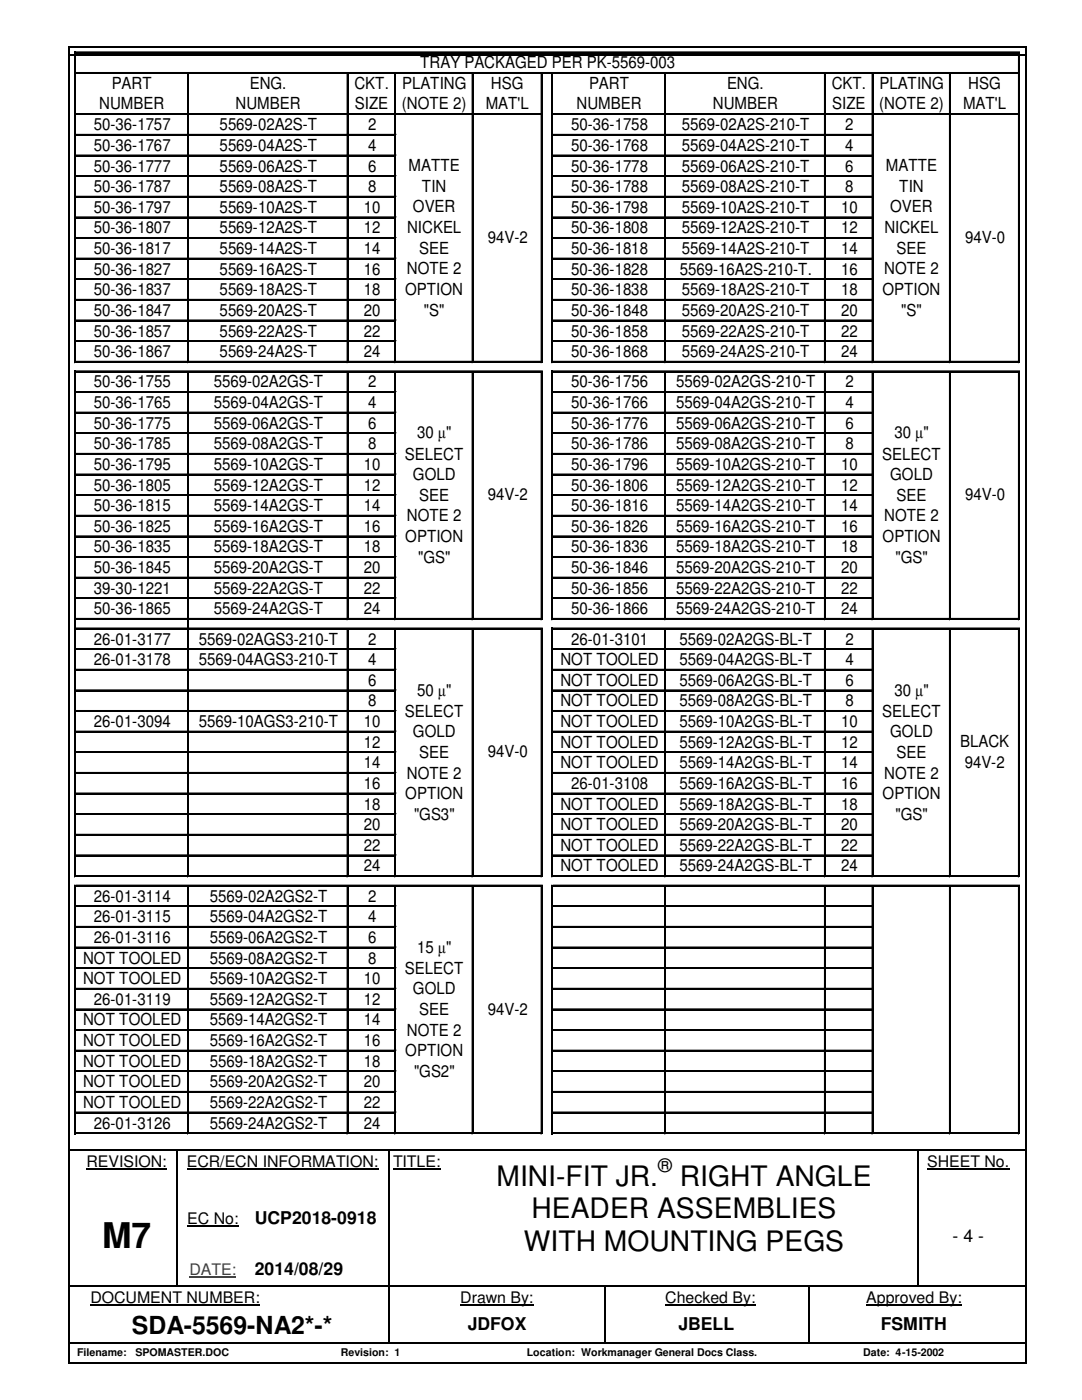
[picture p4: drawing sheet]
<svg xmlns="http://www.w3.org/2000/svg" width="216mm" height="279mm" viewBox="0 0 216 279" stroke-linecap="round" stroke-linejoin="round" font-family="sans-serif">
<defs><g id="words">
<text font-size="7.1" x="20.4" y="249">M7</text>
<g font-size="5.6">
<text x="99.1" y="236.6">MINI-FIT JR.</text>
<text x="135.7" y="236.6">RIGHT ANGLE</text>
<text x="106.1" y="243.1">HEADER ASSEMBLIES</text>
<text x="104.5" y="249.6">WITH MOUNTING PEGS</text>
</g>
<text font-size="5" x="26.3" y="266.2">SDA-5569-NA2*-*</text>
<text font-size="3.7" x="131.3" y="233.9">®</text>
<g font-size="3.5">
<text x="50.8" y="244.3">UCP2018-0918</text>
<text x="190.1" y="247.8">- 4 -</text>
<text x="50.8" y="254.5">2014/08/29</text>
<text x="93.3" y="265.5">JDFOX</text>
<text x="135.4" y="265.5">JBELL</text>
<text x="175.8" y="265.5">FSMITH</text>
</g>
<g font-size="3.3">
<text x="22.3" y="17.7">PART</text>
<text x="49.8" y="17.7">ENG.</text>
<text x="70.7" y="17.7">CKT.</text>
<text x="80.2" y="17.7">PLATING</text>
<text x="83.8" y="13.7">TRAY PACKAGED PER PK-5569-003</text>
<text x="98" y="17.7">HSG</text>
<text x="117.5" y="17.7">PART</text>
<text x="145.1" y="17.7">ENG.</text>
<text x="166" y="17.7">CKT.</text>
<text x="175.5" y="17.7">PLATING</text>
<text x="193.2" y="17.7">HSG</text>
<text x="19.8" y="21.8">NUMBER</text>
<text x="47" y="21.8">NUMBER</text>
<text x="70.8" y="21.8">SIZE</text>
<text x="80.2" y="21.8">(NOTE 2)</text>
<text x="96.9" y="21.8">MAT'L</text>
<text x="115" y="21.8">NUMBER</text>
<text x="142.2" y="21.8">NUMBER</text>
<text x="166.1" y="21.8">SIZE</text>
<text x="175.4" y="21.8">(NOTE 2)</text>
<text x="192.2" y="21.8">MAT'L</text>
<text x="18.7" y="26">50-36-1757</text>
<text x="43.8" y="26">5569-02A2S-T</text>
<text x="73.4" y="26">2</text>
<text x="114" y="26">50-36-1758</text>
<text x="136.1" y="26">5569-02A2S-210-T</text>
<text x="168.7" y="26">2</text>
<text x="18.7" y="30.1">50-36-1767</text>
<text x="18.7" y="34.2">50-36-1777</text>
<text x="43.8" y="30.1">5569-04A2S-T</text>
<text x="43.8" y="34.2">5569-06A2S-T</text>
<text x="73.4" y="30.1">4</text>
<text x="73.4" y="34.2">6</text>
<text x="81.5" y="34.2">MATTE</text>
<text x="114" y="30.1">50-36-1768</text>
<text x="114" y="34.2">50-36-1778</text>
<text x="136.1" y="30.1">5569-04A2S-210-T</text>
<text x="136.1" y="34.2">5569-06A2S-210-T</text>
<text x="168.7" y="30.1">4</text>
<text x="168.7" y="34.2">6</text>
<text x="176.8" y="34.2">MATTE</text>
<text x="18.7" y="38.4">50-36-1787</text>
<text x="43.8" y="38.4">5569-08A2S-T</text>
<text x="73.4" y="38.4">8</text>
<text x="84.2" y="38.3">TIN</text>
<text x="114" y="38.4">50-36-1788</text>
<text x="136.1" y="38.4">5569-08A2S-210-T</text>
<text x="168.7" y="38.4">8</text>
<text x="179.4" y="38.3">TIN</text>
<text x="18.7" y="42.5">50-36-1797</text>
<text x="18.7" y="46.6">50-36-1807</text>
<text x="43.8" y="42.5">5569-10A2S-T</text>
<text x="43.8" y="46.6">5569-12A2S-T</text>
<text x="72.6" y="42.5">10</text>
<text x="72.6" y="46.6">12</text>
<text x="81.2" y="46.5">NICKEL</text>
<text x="82.4" y="42.4">OVER</text>
<text x="114" y="42.5">50-36-1798</text>
<text x="114" y="46.6">50-36-1808</text>
<text x="136.1" y="42.5">5569-10A2S-210-T</text>
<text x="136.1" y="46.6">5569-12A2S-210-T</text>
<text x="167.8" y="42.5">10</text>
<text x="167.8" y="46.6">12</text>
<text x="176.5" y="46.5">NICKEL</text>
<text x="177.6" y="42.4">OVER</text>
<text x="18.7" y="50.7">50-36-1817</text>
<text x="43.8" y="50.7">5569-14A2S-T</text>
<text x="72.6" y="50.7">14</text>
<text x="83.7" y="50.6">SEE</text>
<text x="97.4" y="48.5">94V-2</text>
<text x="114" y="50.7">50-36-1818</text>
<text x="136.1" y="50.7">5569-14A2S-210-T</text>
<text x="167.8" y="50.7">14</text>
<text x="178.9" y="50.6">SEE</text>
<text x="192.6" y="48.5">94V-0</text>
<text x="18.7" y="54.8">50-36-1827</text>
<text x="18.7" y="58.9">50-36-1837</text>
<text x="43.8" y="54.8">5569-16A2S-T</text>
<text x="43.8" y="58.9">5569-18A2S-T</text>
<text x="72.6" y="54.8">16</text>
<text x="72.6" y="58.9">18</text>
<text x="80.8" y="58.8">OPTION</text>
<text x="81.2" y="54.7">NOTE 2</text>
<text x="114" y="54.8">50-36-1828</text>
<text x="114" y="58.9">50-36-1838</text>
<text x="135.7" y="54.8">5569-16A2S-210-T.</text>
<text x="136.1" y="58.9">5569-18A2S-210-T</text>
<text x="167.8" y="54.8">16</text>
<text x="167.8" y="58.9">18</text>
<text x="176.1" y="58.8">OPTION</text>
<text x="176.4" y="54.7">NOTE 2</text>
<text x="18.7" y="63">50-36-1847</text>
<text x="43.8" y="63">5569-20A2S-T</text>
<text x="72.6" y="63">20</text>
<text x="84.6" y="63">&quot;S&quot;</text>
<text x="114" y="63">50-36-1848</text>
<text x="136.1" y="63">5569-20A2S-210-T</text>
<text x="167.8" y="63">20</text>
<text x="179.8" y="63">&quot;S&quot;</text>
<text x="18.7" y="67.2">50-36-1857</text>
<text x="18.7" y="71.3">50-36-1867</text>
<text x="43.8" y="67.2">5569-22A2S-T</text>
<text x="43.8" y="71.3">5569-24A2S-T</text>
<text x="72.6" y="67.2">22</text>
<text x="72.6" y="71.3">24</text>
<text x="114" y="67.2">50-36-1858</text>
<text x="114" y="71.3">50-36-1868</text>
<text x="136.1" y="67.2">5569-22A2S-210-T</text>
<text x="136.1" y="71.3">5569-24A2S-210-T</text>
<text x="167.8" y="67.2">22</text>
<text x="167.8" y="71.3">24</text>
<text x="18.7" y="77.3">50-36-1755</text>
<text x="42.7" y="77.3">5569-02A2GS-T</text>
<text x="73.4" y="77.3">2</text>
<text x="114" y="77.3">50-36-1756</text>
<text x="134.9" y="77.3">5569-02A2GS-210-T</text>
<text x="168.7" y="77.3">2</text>
<text x="18.7" y="81.4">50-36-1765</text>
<text x="42.7" y="81.4">5569-04A2GS-T</text>
<text x="73.4" y="81.4">4</text>
<text x="114" y="81.4">50-36-1766</text>
<text x="134.9" y="81.4">5569-04A2GS-210-T</text>
<text x="168.7" y="81.4">4</text>
<text x="18.7" y="85.6">50-36-1775</text>
<text x="18.7" y="89.7">50-36-1785</text>
<text x="42.7" y="85.6">5569-06A2GS-T</text>
<text x="42.7" y="89.7">5569-08A2GS-T</text>
<text x="73.4" y="85.6">6</text>
<text x="73.4" y="89.7">8</text>
<text x="83.2" y="87.5">30 μ&quot;</text>
<text x="114" y="85.6">50-36-1776</text>
<text x="114" y="89.7">50-36-1786</text>
<text x="134.9" y="85.6">5569-06A2GS-210-T</text>
<text x="134.9" y="89.7">5569-08A2GS-210-T</text>
<text x="168.7" y="85.6">6</text>
<text x="168.7" y="89.7">8</text>
<text x="178.5" y="87.5">30 μ&quot;</text>
<text x="18.7" y="93.8">50-36-1795</text>
<text x="42.7" y="93.8">5569-10A2GS-T</text>
<text x="72.6" y="93.8">10</text>
<text x="80.8" y="91.7">SELECT</text>
<text x="82.4" y="95.8">GOLD</text>
<text x="114" y="93.8">50-36-1796</text>
<text x="134.9" y="93.8">5569-10A2GS-210-T</text>
<text x="167.8" y="93.8">10</text>
<text x="176" y="91.7">SELECT</text>
<text x="177.6" y="95.8">GOLD</text>
<text x="18.7" y="97.9">50-36-1805</text>
<text x="42.7" y="97.9">5569-12A2GS-T</text>
<text x="72.6" y="97.9">12</text>
<text x="83.7" y="99.9">SEE</text>
<text x="97.4" y="99.9">94V-2</text>
<text x="114" y="97.9">50-36-1806</text>
<text x="134.9" y="97.9">5569-12A2GS-210-T</text>
<text x="167.8" y="97.9">12</text>
<text x="178.9" y="99.9">SEE</text>
<text x="192.6" y="99.9">94V-0</text>
<text x="18.7" y="102">50-36-1815</text>
<text x="18.7" y="106.1">50-36-1825</text>
<text x="42.7" y="102">5569-14A2GS-T</text>
<text x="42.7" y="106.1">5569-16A2GS-T</text>
<text x="72.6" y="102">14</text>
<text x="72.6" y="106.1">16</text>
<text x="81.2" y="104.1">NOTE 2</text>
<text x="114" y="102">50-36-1816</text>
<text x="114" y="106.1">50-36-1826</text>
<text x="134.9" y="102">5569-14A2GS-210-T</text>
<text x="134.9" y="106.1">5569-16A2GS-210-T</text>
<text x="167.8" y="102">14</text>
<text x="167.8" y="106.1">16</text>
<text x="176.4" y="104.1">NOTE 2</text>
<text x="18.7" y="110.2">50-36-1835</text>
<text x="42.7" y="110.2">5569-18A2GS-T</text>
<text x="72.6" y="110.2">18</text>
<text x="80.9" y="108.2">OPTION</text>
<text x="83.4" y="112.3">&quot;GS&quot;</text>
<text x="114" y="110.2">50-36-1836</text>
<text x="134.9" y="110.2">5569-18A2GS-210-T</text>
<text x="167.8" y="110.2">18</text>
<text x="176.1" y="108.2">OPTION</text>
<text x="178.7" y="112.3">&quot;GS&quot;</text>
<text x="18.7" y="114.4">50-36-1845</text>
<text x="18.7" y="118.5">39-30-1221</text>
<text x="42.7" y="114.4">5569-20A2GS-T</text>
<text x="42.7" y="118.5">5569-22A2GS-T</text>
<text x="72.6" y="114.4">20</text>
<text x="72.6" y="118.5">22</text>
<text x="114" y="114.4">50-36-1846</text>
<text x="114" y="118.5">50-36-1856</text>
<text x="134.9" y="114.4">5569-20A2GS-210-T</text>
<text x="134.9" y="118.5">5569-22A2GS-210-T</text>
<text x="167.8" y="114.4">20</text>
<text x="167.8" y="118.5">22</text>
<text x="18.7" y="122.6">50-36-1865</text>
<text x="42.7" y="122.6">5569-24A2GS-T</text>
<text x="72.6" y="122.6">24</text>
<text x="114" y="122.6">50-36-1866</text>
<text x="134.9" y="122.6">5569-24A2GS-210-T</text>
<text x="167.8" y="122.6">24</text>
<text x="18.7" y="128.6">26-01-3177</text>
<text x="39.7" y="128.6">5569-02AGS3-210-T</text>
<text x="73.4" y="128.6">2</text>
<text x="114" y="128.6">26-01-3101</text>
<text x="135.6" y="128.6">5569-02A2GS-BL-T</text>
<text x="168.7" y="128.6">2</text>
<text x="18.7" y="132.7">26-01-3178</text>
<text x="39.7" y="132.7">5569-04AGS3-210-T</text>
<text x="73.4" y="136.9">6</text>
<text x="73.4" y="132.7">4</text>
<text x="111.8" y="136.9">NOT TOOLED</text>
<text x="111.8" y="132.7">NOT TOOLED</text>
<text x="135.6" y="136.9">5569-06A2GS-BL-T</text>
<text x="135.6" y="132.7">5569-04A2GS-BL-T</text>
<text x="168.7" y="136.9">6</text>
<text x="168.7" y="132.7">4</text>
<text x="73.4" y="141">8</text>
<text x="80.8" y="143">SELECT</text>
<text x="83.2" y="138.8">50 μ&quot;</text>
<text x="111.8" y="141">NOT TOOLED</text>
<text x="135.6" y="141">5569-08A2GS-BL-T</text>
<text x="168.7" y="141">8</text>
<text x="176" y="143">SELECT</text>
<text x="178.5" y="138.8">30 μ&quot;</text>
<text x="18.7" y="145.1">26-01-3094</text>
<text x="39.7" y="145.1">5569-10AGS3-210-T</text>
<text x="72.6" y="145.1">10</text>
<text x="72.6" y="149.2">12</text>
<text x="82.4" y="147.1">GOLD</text>
<text x="111.8" y="145.1">NOT TOOLED</text>
<text x="111.8" y="149.2">NOT TOOLED</text>
<text x="135.6" y="145.1">5569-10A2GS-BL-T</text>
<text x="135.6" y="149.2">5569-12A2GS-BL-T</text>
<text x="167.8" y="145.1">10</text>
<text x="167.8" y="149.2">12</text>
<text x="177.6" y="147.1">GOLD</text>
<text x="191.6" y="149.1">BLACK</text>
<text x="72.6" y="153.3">14</text>
<text x="81.2" y="155.4">NOTE 2</text>
<text x="83.7" y="151.2">SEE</text>
<text x="97.4" y="151.2">94V-0</text>
<text x="111.8" y="153.3">NOT TOOLED</text>
<text x="135.6" y="153.3">5569-14A2GS-BL-T</text>
<text x="167.8" y="153.3">14</text>
<text x="176.4" y="155.4">NOTE 2</text>
<text x="178.9" y="151.2">SEE</text>
<text x="192.5" y="153.3">94V-2</text>
<text x="72.6" y="161.6">18</text>
<text x="72.6" y="157.5">16</text>
<text x="80.9" y="159.5">OPTION</text>
<text x="111.8" y="161.6">NOT TOOLED</text>
<text x="114" y="157.5">26-01-3108</text>
<text x="135.6" y="161.6">5569-18A2GS-BL-T</text>
<text x="135.6" y="157.5">5569-16A2GS-BL-T</text>
<text x="167.8" y="161.6">18</text>
<text x="167.8" y="157.5">16</text>
<text x="176.1" y="159.5">OPTION</text>
<text x="72.6" y="165.7">20</text>
<text x="82.6" y="163.6">&quot;GS3&quot;</text>
<text x="111.8" y="165.7">NOT TOOLED</text>
<text x="135.6" y="165.7">5569-20A2GS-BL-T</text>
<text x="167.8" y="165.7">20</text>
<text x="178.7" y="163.6">&quot;GS&quot;</text>
<text x="72.6" y="169.8">22</text>
<text x="72.6" y="173.9">24</text>
<text x="111.8" y="169.8">NOT TOOLED</text>
<text x="111.8" y="173.9">NOT TOOLED</text>
<text x="135.6" y="169.8">5569-22A2GS-BL-T</text>
<text x="135.6" y="173.9">5569-24A2GS-BL-T</text>
<text x="167.8" y="169.8">22</text>
<text x="167.8" y="173.9">24</text>
<text x="18.7" y="179.9">26-01-3114</text>
<text x="41.8" y="179.9">5569-02A2GS2-T</text>
<text x="73.4" y="179.9">2</text>
<text x="18.7" y="184.1">26-01-3115</text>
<text x="41.8" y="184.1">5569-04A2GS2-T</text>
<text x="73.4" y="184.1">4</text>
<text x="18.7" y="188.2">26-01-3116</text>
<text x="41.8" y="188.2">5569-06A2GS2-T</text>
<text x="73.4" y="188.2">6</text>
<text x="83.2" y="190.1">15 μ&quot;</text>
<text x="16.6" y="192.3">NOT TOOLED</text>
<text x="16.6" y="196.4">NOT TOOLED</text>
<text x="41.8" y="192.3">5569-08A2GS2-T</text>
<text x="41.8" y="196.4">5569-10A2GS2-T</text>
<text x="72.6" y="196.4">10</text>
<text x="73.4" y="192.3">8</text>
<text x="80.8" y="194.3">SELECT</text>
<text x="18.7" y="200.5">26-01-3119</text>
<text x="41.8" y="200.5">5569-12A2GS2-T</text>
<text x="72.6" y="200.5">12</text>
<text x="82.4" y="198.5">GOLD</text>
<text x="83.7" y="202.6">SEE</text>
<text x="97.4" y="202.5">94V-2</text>
<text x="16.6" y="204.6">NOT TOOLED</text>
<text x="16.6" y="208.8">NOT TOOLED</text>
<text x="41.8" y="204.6">5569-14A2GS2-T</text>
<text x="41.8" y="208.8">5569-16A2GS2-T</text>
<text x="72.6" y="204.6">14</text>
<text x="72.6" y="208.8">16</text>
<text x="81.2" y="206.7">NOTE 2</text>
<text x="16.6" y="212.9">NOT TOOLED</text>
<text x="41.8" y="212.9">5569-18A2GS2-T</text>
<text x="72.6" y="212.9">18</text>
<text x="80.9" y="210.8">OPTION</text>
<text x="82.6" y="214.9">&quot;GS2&quot;</text>
<text x="16.6" y="217">NOT TOOLED</text>
<text x="16.6" y="221.1">NOT TOOLED</text>
<text x="41.8" y="217">5569-20A2GS2-T</text>
<text x="41.8" y="221.1">5569-22A2GS2-T</text>
<text x="72.6" y="217">20</text>
<text x="72.6" y="221.1">22</text>
<text x="18.7" y="225.2">26-01-3126</text>
<text x="41.8" y="225.2">5569-24A2GS2-T</text>
<text x="72.6" y="225.2">24</text>
</g>
<g font-size="3.2">
<text x="17.2" y="232.8">REVISION:</text>
<text x="37.3" y="232.8">ECR/ECN INFORMATION:</text>
<text x="78.4" y="232.8">TITLE:</text>
<text x="185" y="232.8">SHEET No.</text>
<text x="37.3" y="244.2">EC No:</text>
<text x="18" y="260">DOCUMENT NUMBER:</text>
<text x="91.8" y="260">Drawn By:</text>
<text x="132.7" y="260">Checked By:</text>
<text x="172.8" y="260">Approved By:</text>
</g>
<text font-size="3.2" fill="#3f3f3f" x="37.8" y="254.4">DATE:</text>
<g font-size="2.1">
<text x="15.4" y="270.6">Filename:</text>
<text x="27" y="270.6">SPOMASTER.DOC</text>
<text x="68" y="270.6">Revision: 1</text>
<text x="105.1" y="270.6">Location: Workmanager General Docs Class.</text>
<text x="172.2" y="270.6">Date: 4-15-2002</text>
</g>
</g></defs>
<g fill="#000">
<path d="M13.6 9.3h.4v.3h-.4z" fill-rule="evenodd"/>
<path d="M13.6 9.3h.4v.3h-.4z" fill-rule="evenodd"/>
<path d="M14 10.7h.3v.3h-.3z" fill-rule="evenodd"/>
<path d="M14 10.7h.3v.3h-.3z" fill-rule="evenodd"/>
<path d="M204.3 10.7h.4v.3h-.4z" fill-rule="evenodd"/>
<path d="M204.3 10.7h.4v.3h-.4z" fill-rule="evenodd"/>
<path d="M204.5 9.3h.4v.3h-.4z" fill-rule="evenodd"/>
<path d="M204.5 9.3h.4v.3h-.4z" fill-rule="evenodd"/>
<path d="M35.1 229.6h.3v.3h-.3z" fill-rule="evenodd"/>
<path d="M35.1 229.3h.4v.3h-.4z" fill-rule="evenodd"/>
<path d="M35.1 236.2h.3v.9h-.3z" fill-rule="evenodd"/>
<path d="M77.4 229.6h.3v.3h-.3z" fill-rule="evenodd"/>
<path d="M77.4 229.3h.3v.3h-.3z" fill-rule="evenodd"/>
<path d="M77.4 236.2h.3v.9h-.3z" fill-rule="evenodd"/>
<path d="M89.8 229.3h.4v.3h-.4z" fill-rule="evenodd"/>
<path d="M183 229.6h.3v.3h-.3z" fill-rule="evenodd"/>
<path d="M183 229.3h.4v.3h-.4z" fill-rule="evenodd"/>
<path d="M183 236.2h.3v.9h-.3z" fill-rule="evenodd"/>
<path d="M203.2 229.3h.3v.3h-.3z" fill-rule="evenodd"/>
<path d="M203.5 229.3h1v.3h-1z" fill-rule="evenodd"/>
<path d="M35.1 249.6h.3v.9h-.3z" fill-rule="evenodd"/>
<path d="M35.1 256.6h.3v.2h-.3z" fill-rule="evenodd"/>
<path d="M49.6 256.6h.2v.2h-.2z" fill-rule="evenodd"/>
<path d="M77.4 249.6h.3v.9h-.3z" fill-rule="evenodd"/>
<path d="M77.4 256.6h.3v.5h-.3z" fill-rule="evenodd"/>
<path d="M89.8 256.6h.3v.2h-.3z" fill-rule="evenodd"/>
<path d="M120.7 256.8h.2v.3h-.2z" fill-rule="evenodd"/>
<path d="M120.7 256.6h.2v.2h-.2z" fill-rule="evenodd"/>
<path d="M161.3 256.8h.3v.3h-.3z" fill-rule="evenodd"/>
<path d="M161.3 256.6h.3v.2h-.3z" fill-rule="evenodd"/>
<path d="M183 249.6h.3v.9h-.3z" fill-rule="evenodd"/>
<path d="M183 256.6h.3v.2h-.3z" fill-rule="evenodd"/>
<path d="M13.6 271.8h.4v.4h-.4z" fill-rule="evenodd"/>
<path d="M13.6 271.8h.4v.4h-.4z" fill-rule="evenodd"/>
<path d="M77.4 260.9h.3v.8h-.3z" fill-rule="evenodd"/>
<path d="M77.4 267.8h.3v.3h-.3z" fill-rule="evenodd"/>
<path d="M120.6 260.9h.4v.8h-.4z" fill-rule="evenodd"/>
<path d="M120.6 267.8h.4v.3h-.4z" fill-rule="evenodd"/>
<path d="M161.3 260.9h.3v.8h-.3z" fill-rule="evenodd"/>
<path d="M161.3 267.8h.4v.3h-.4z" fill-rule="evenodd"/>
<path d="M203.2 267.8h.3v.3h-.3z" fill-rule="evenodd"/>
<path d="M203.4 267.8h.3v.3h-.3z" fill-rule="evenodd"/>
<path d="M203.7 267.8h.8v.3h-.8z" fill-rule="evenodd"/>
<path d="M204.5 271.8h.4v.4h-.4z" fill-rule="evenodd"/>
<path d="M204.5 271.8h.4v.4h-.4z" fill-rule="evenodd"/>
</g>
<g fill="none" stroke="#000" stroke-width=".34">
<path d="M13.8 9.6v262.2M14 9.4h190.5M14.3 10.9h190.2M204.7 9.6v262.2M14 229.4h21.1M35.5 229.4h41.9M77.7 229.4h12.1M90.2 229.4h92.8M183.4 229.4h19.8M14 267.9h63.4M14 272h190.5M77.5 261.7v6.1"/>
<path d="M77.7 267.9h42.9M120.8 261.7v6.1M121 267.9h40.3M161.7 267.9h41.5"/>
</g>
<path d="M17.2 233.3h16.1M37.3 233.3h38.2M78.4 233.3h9.5M185 233.3h16.4M37.3 244.7h10.3M18 260.5h33.9M91.8 260.5h14.7M132.7 260.5h18M172.8 260.5h19.1" fill="none" stroke="#000" stroke-width=".21"/>
<g fill="none" stroke="#000" stroke-width=".25">
<path d="M35.3 229.9v6.3M35.3 237.1v12.5M77.5 229.9v6.3M77.5 237.1v12.5M183.2 229.9v6.3M183.2 237.1v12.5M14 256.7h21.1M35.3 250.5v6.1M35.4 256.7h14.2M49.8 256.7h27.6M77.5 250.5v6.1M77.5 257.1v3.8"/>
<path d="M77.7 256.7h12.1M90.1 256.7h30.6M120.8 257.1v3.8M120.9 256.7h40.4M161.5 257.1v3.8M161.6 256.7h21.4M183.2 250.5v6.1M183.3 256.7h21.2M161.5 261.7v6.1"/>
</g>
<path d="M37.8 254.9h9.4" fill="none" stroke="#3f3f3f" stroke-width=".21"/>
<g fill="none" stroke="#000" stroke-width=".2">
<path d="M14.9 10.4v62M15.1 10.4h188.4M15.1 14.5h188.4M37.4 14.8v57.6M69.3 14.8v57.6M78.8 14.8v57.6M94.2 14.8v57.6M108 14.8v57.6M110.1 14.8v57.6M132.7 14.8v57.6M164.5 14.8v57.6M174 14.8v57.6"/>
<path d="M189.4 14.8v57.6M203.2 10.7v61.7M15.1 22.7h93.1M15.1 26.8h63.9M15.1 30.9h63.9M15.1 35.1h63.9M15.1 39.2h63.9M110.4 22.7h93.1M110.4 26.8h63.9M110.4 30.9h63.9M110.4 35.1h63.9M110.4 39.2h63.9"/>
<path d="M15.1 43.3h63.9M15.1 47.4h63.9M15.1 51.5h63.9M15.1 55.6h63.9M15.1 59.7h63.9M110.4 43.3h63.9M110.4 47.4h63.9M110.4 51.5h63.9M110.4 55.6h63.9M110.4 59.7h63.9M14.9 74v101M15.1 63.9h63.9"/>
<path d="M15.1 68h63.9M15.1 72.1h93.1M15.1 74h93.1M15.1 78.1h63.9M37.4 74.3v100.7M69.3 74.3v49.4M78.8 74.3v49.4M94.2 74.3v49.4M108 74.3v49.4M110.1 74v49.7M110.4 63.9h63.9M110.4 68h63.9"/>
<path d="M110.4 72.1h93.1M110.4 74h93.1M110.4 78.1h63.9M132.7 74.3v49.4M164.5 74.3v49.4M174 74.3v49.4M189.4 74.3v49.4M203.2 74.3v49.4M15.1 82.3h63.9M15.1 86.4h63.9M15.1 90.5h63.9M15.1 94.6h63.9"/>
<path d="M15.1 98.7h63.9M110.4 82.3h63.9M110.4 86.4h63.9M110.4 90.5h63.9M110.4 94.6h63.9M110.4 98.7h63.9M15.1 102.8h63.9M15.1 106.9h63.9M15.1 111.1h63.9M15.1 115.2h63.9M15.1 119.3h63.9M110.4 102.8h63.9"/>
<path d="M110.4 106.9h63.9M110.4 111.1h63.9M110.4 115.2h63.9M110.4 119.3h63.9M15.1 123.4h93.1M15.1 125.3h93.1M15.1 129.5h63.9M15.1 133.6h63.9M15.1 137.7h63.9M69.3 125.7v49.3M78.8 125.7v49.3M94.2 125.7v49.3"/>
<path d="M108 125.7v49.3M110.1 125.3v49.7M110.4 123.4h93.1M110.4 125.3h93.1M110.4 129.5h63.9M110.4 133.6h63.9M110.4 137.7h63.9M132.7 125.7v49.3M164.5 125.7v49.3M174 125.7v49.3M189.4 125.7v49.3M203.2 125.7v49.3"/>
<path d="M15.1 141.8h63.9M15.1 145.9h63.9M15.1 150h63.9M15.1 154.2h63.9M15.1 158.3h63.9M110.4 141.8h63.9M110.4 145.9h63.9M110.4 150h63.9M110.4 154.2h63.9M110.4 158.3h63.9M14.9 176.7v49.6M15.1 162.4h63.9"/>
<path d="M15.1 166.5h63.9M15.1 170.6h63.9M15.1 174.7h93.1M15.1 176.7h93.1M37.4 177v49.3M69.3 177v49.3M78.8 177v49.3M94.2 177v49.3M108 177v49.3M110.1 176.7v49.6M110.4 162.4h63.9M110.4 166.5h63.9"/>
<path d="M110.4 170.6h63.9M110.4 174.7h93.1M110.4 176.7h93.1M132.7 177v49.3M164.5 177v49.3M174 177v49.3M189.4 177v49.3M203.2 177v49.3M15.1 180.8h63.9M15.1 184.9h63.9M15.1 189h63.9M15.1 193.1h63.9"/>
<path d="M15.1 197.2h63.9M110.4 180.8h63.9M110.4 184.9h63.9M110.4 189h63.9M110.4 193.1h63.9M110.4 197.2h63.9M15.1 201.4h63.9M15.1 205.5h63.9M15.1 209.6h63.9M15.1 213.7h63.9M15.1 217.8h63.9M110.4 201.4h63.9"/>
<path d="M110.4 205.5h63.9M110.4 209.6h63.9M110.4 213.7h63.9M110.4 217.8h63.9M15.1 221.9h63.9M15.1 226h93.1M110.4 221.9h63.9M110.4 226h93.1"/>
</g>
<g fill="none" stroke="#000" stroke-width=".32">
<path d="M15.1 10.5h188.4M15.1 14.6h188.4M15.1 22.8h93.1M15.1 27h63.9M15.1 31.1h63.9M15.1 35.2h63.9M15.1 39.3h63.9M110.4 22.8h93.1M110.4 27h63.9M110.4 31.1h63.9M110.4 35.2h63.9M110.4 39.3h63.9"/>
<path d="M15.1 43.4h63.9M15.1 47.5h63.9M15.1 51.7h63.9M15.1 55.8h63.9M15.1 59.9h63.9M110.4 43.4h63.9M110.4 47.5h63.9M110.4 51.7h63.9M110.4 55.8h63.9M110.4 59.9h63.9M15.1 64h63.9M15.1 68.1h63.9"/>
<path d="M15.1 72.2h93.1M15.1 74.2h93.1M15.1 78.3h63.9M110.4 64h63.9M110.4 68.1h63.9M110.4 72.2h93.1M110.4 74.2h93.1M110.4 78.3h63.9M15.1 82.4h63.9M15.1 86.5h63.9M15.1 90.6h63.9M15.1 94.7h63.9"/>
<path d="M15.1 98.9h63.9M110.4 82.4h63.9M110.4 86.5h63.9M110.4 90.6h63.9M110.4 94.7h63.9M110.4 98.9h63.9M15.1 103h63.9M15.1 107.1h63.9M15.1 111.2h63.9M15.1 115.3h63.9M15.1 119.4h63.9M110.4 103h63.9"/>
<path d="M110.4 107.1h63.9M110.4 111.2h63.9M110.4 115.3h63.9M110.4 119.4h63.9M15.1 123.6h93.1M15.1 125.5h93.1M15.1 129.6h63.9M15.1 133.7h63.9M15.1 137.8h63.9M110.4 123.6h93.1M110.4 125.5h93.1M110.4 129.6h63.9"/>
<path d="M110.4 133.7h63.9M110.4 137.8h63.9M15.1 141.9h63.9M15.1 146.1h63.9M15.1 150.2h63.9M15.1 154.3h63.9M15.1 158.4h63.9M110.4 141.9h63.9M110.4 146.1h63.9M110.4 150.2h63.9M110.4 154.3h63.9M110.4 158.4h63.9"/>
<path d="M15.1 162.5h63.9M15.1 166.6h63.9M15.1 170.8h63.9M15.1 174.9h93.1M15.1 176.8h93.1M110.4 162.5h63.9M110.4 166.6h63.9M110.4 170.8h63.9M110.4 174.9h93.1M110.4 176.8h93.1M15.1 180.9h63.9M15.1 185h63.9"/>
<path d="M15.1 189.1h63.9M15.1 193.3h63.9M15.1 197.4h63.9M110.4 180.9h63.9M110.4 185h63.9M110.4 189.1h63.9M110.4 193.3h63.9M110.4 197.4h63.9M15.1 201.5h63.9M15.1 205.6h63.9M15.1 209.7h63.9M15.1 213.8h63.9"/>
<path d="M15.1 218h63.9M110.4 201.5h63.9M110.4 205.6h63.9M110.4 209.7h63.9M110.4 213.8h63.9M110.4 218h63.9M15.1 222.1h63.9M15.1 226.2h93.1M110.4 222.1h63.9M110.4 226.2h93.1"/>
</g>
<g fill="none" stroke="#000" stroke-width=".29">
<path d="M15 10.3v62.1M37.5 14.8v57.6M69.4 14.8v57.6M78.9 14.8v57.6M94.3 14.8v57.6M108.1 14.8v57.6M110.2 14.8v57.6M132.8 14.8v57.6M164.6 14.8v57.6M174.1 14.8v57.6M189.6 14.8v57.6M203.3 10.7v61.7"/>
<path d="M15 74v101M37.5 74.3v100.7M69.4 74.3v49.4M78.9 74.3v49.4M94.3 74.3v49.4M108.1 74.3v49.4M110.2 74v49.7M132.8 74.3v49.4M164.6 74.3v49.4M174.1 74.3v49.4M189.6 74.3v49.4M203.3 74.3v49.4"/>
<path d="M69.4 125.6v49.4M78.9 125.6v49.4M94.3 125.6v49.4M108.1 125.6v49.4M110.2 125.3v49.7M132.8 125.6v49.4M164.6 125.6v49.4M174.1 125.6v49.4M189.6 125.6v49.4M203.3 125.6v49.4M15 176.6v49.7M37.5 177v49.3"/>
<path d="M69.4 177v49.3M78.9 177v49.3M94.3 177v49.3M108.1 177v49.3M110.2 176.6v49.7M132.8 177v49.3M164.6 177v49.3M174.1 177v49.3M189.6 177v49.3M203.3 177v49.3"/>
</g>
<use href="#words"/>
</svg>
